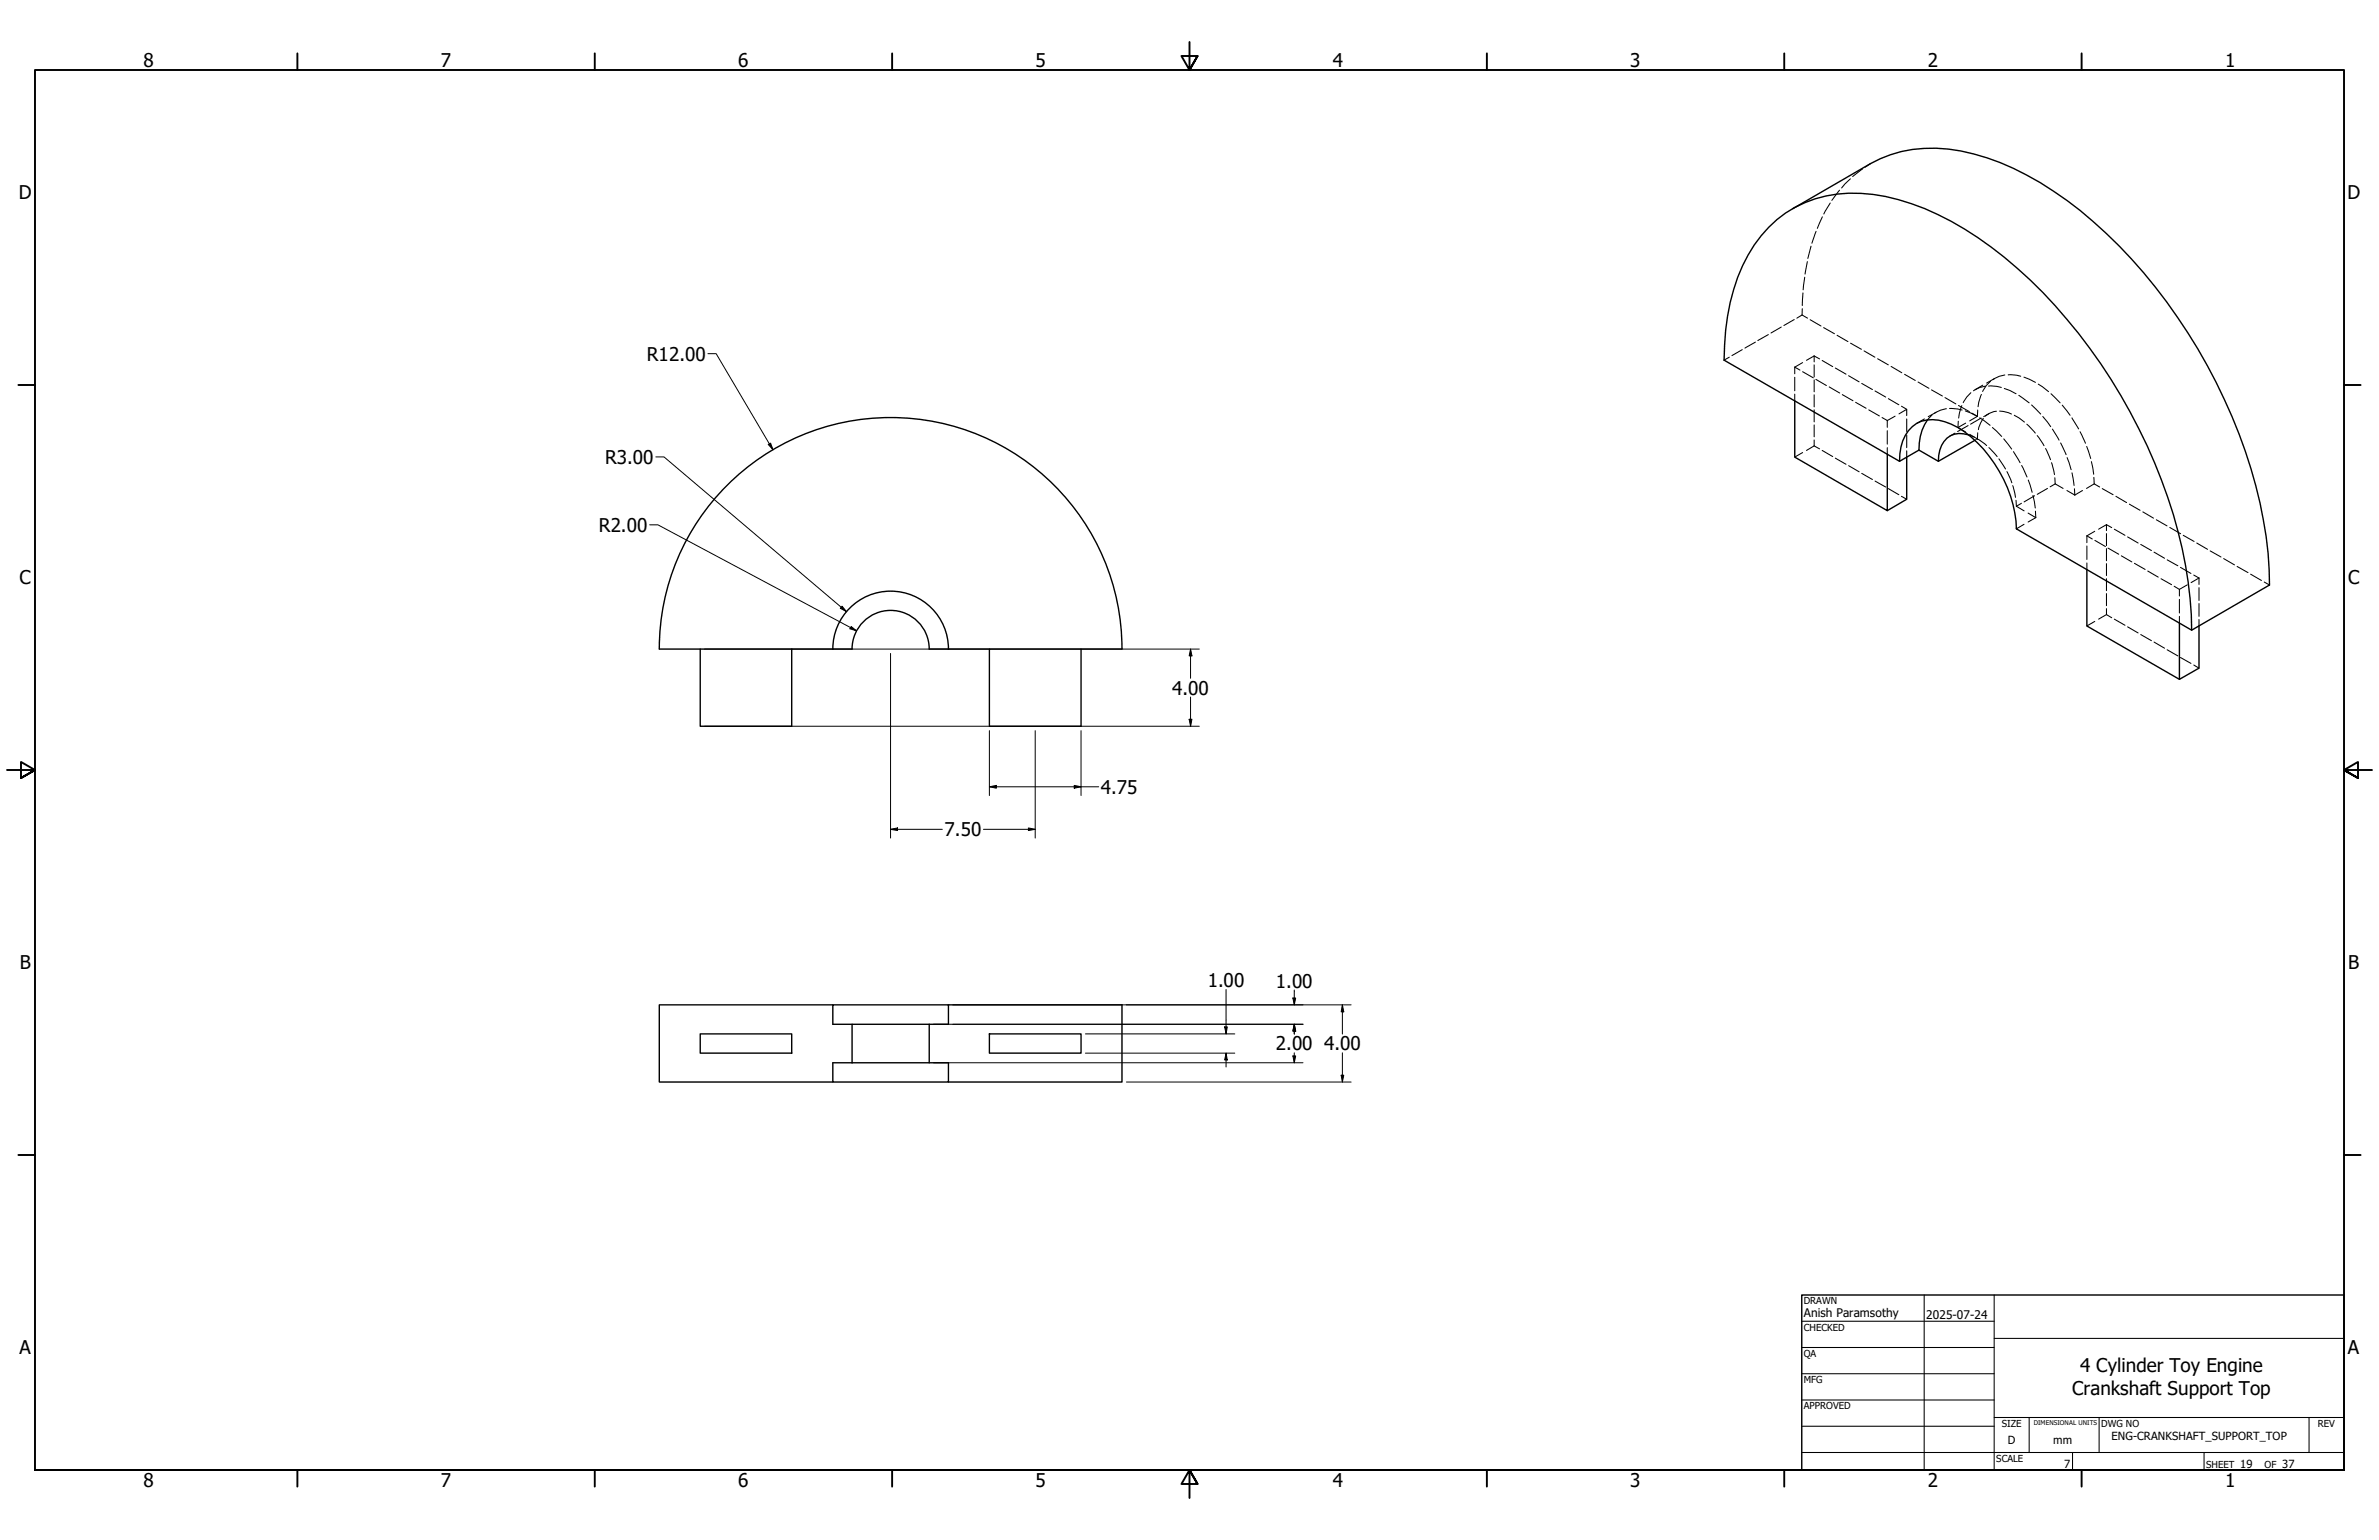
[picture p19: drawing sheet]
<svg xmlns="http://www.w3.org/2000/svg" width="864mm" height="559mm" viewBox="0 0 864 559" stroke-linecap="round" stroke-linejoin="round" font-family="sans-serif">
<defs><g id="words">
<g font-size="6.9">
<text x="52.1" y="24.4">8</text>
<text x="160" y="24.4">7</text>
<text x="268" y="24.4">6</text>
<text x="375.9" y="24.4">5</text>
<text x="483.9" y="24.4">4</text>
<text x="591.8" y="24.4">3</text>
<text x="699.8" y="24.4">2</text>
<text x="807.7" y="24.4">1</text>
<text x="6.9" y="72.3">D</text>
<text x="852.1" y="72.3">D</text>
<text x="234.8" y="130.9">R12.00</text>
<text x="219.6" y="168.3">R3.00</text>
<text x="217.4" y="192.9">R2.00</text>
<text x="7.1" y="212">C</text>
<text x="852.4" y="212">C</text>
<text x="425.5" y="252">4.00</text>
<text x="399.6" y="288">4.75</text>
<text x="342.9" y="303.4">7.50</text>
<text x="7.2" y="351.7">B</text>
<text x="852.4" y="351.7">B</text>
<text x="438.4" y="358.1">1.00</text>
<text x="463.2" y="358.3">1.00</text>
<text x="463.2" y="381.1">2.00</text>
<text x="480.6" y="381.1">4.00</text>
<text x="7.1" y="491.4">A</text>
<text x="852.3" y="491.4">A</text>
<text x="755.1" y="497.8">4 Cylinder Toy Engine</text>
<text x="752.2" y="506">Crankshaft Support Top</text>
<text x="52.1" y="539.4">8</text>
<text x="160" y="539.4">7</text>
<text x="268" y="539.4">6</text>
<text x="375.9" y="539.4">5</text>
<text x="483.9" y="539.4">4</text>
<text x="591.8" y="539.4">3</text>
<text x="699.8" y="539.4">2</text>
<text x="807.7" y="539.4">1</text>
</g>
<g font-size="4.3">
<text x="654.8" y="477.8">Anish Paramsothy</text>
<text x="699.3" y="478.6">2025-07-24</text>
</g>
<g font-size="4.1">
<text x="728.9" y="524.1">D</text>
<text x="745.4" y="524.1">mm</text>
<text x="766.5" y="522.6">ENG-CRANKSHAFT_SUPPORT_TOP</text>
<text x="749.4" y="532.6">7</text>
<text x="813.2" y="532.6">19</text>
<text x="828.5" y="532.6">37</text>
</g>
<g font-size="3.5">
<text x="654.8" y="473.2">DRAWN</text>
<text x="654.8" y="482.8">CHECKED</text>
<text x="654.8" y="492.3">QA</text>
<text x="654.8" y="501.8">MFG</text>
<text x="654.8" y="511.4">APPROVED</text>
<text x="726.7" y="517.7">SIZE</text>
<text x="762.8" y="517.7">DWG NO</text>
<text x="841.4" y="517.7">REV</text>
<text x="724.7" y="530.4">SCALE</text>
<text x="800.9" y="532.6">SHEET</text>
<text x="822.1" y="532.6">OF</text>
</g>
<text font-size="2.3" x="738.3" y="516.9">DIMENSIONAL UNITS</text>
</g></defs>
<!-- layer: Visible (ANSI) -->
<g fill="none" stroke="#000" stroke-width=".51">
<path d="M650.7 75.8l28.3-16.4a48.5 48.5 0 0 1 37.5-3.5 109 109 0 0 1 43.4 24.6 196.9 196.9 0 0 1 61.7 108.2 121 121 0 0 1 2.2 23.6l-28.2 16.4-63.6-36.8a47.1 47.1 0 0 0-21.2-36.8 15.4 15.4 0 0 0-15.1-1.4 13.9 13.9 0 0 0-6 11l-.2 2.7M651.5 145.5v20.4l33.6 19.4v-20.5M699.7 152.3a17.8 17.8 0 0 0-3.1 11M714.6 157.8a7.6 7.6 0 0 0-10.4 5.6l-.6 4M716.9 159.8l-13.3 7.6-7-4.1M263.9 176.1a84 84 0 0 1 91.6-18.2 84 84 0 0 1 51.8 77.6h-70a14 14 0 0 0-14-14 14 14 0 0 0-14 14h-70a83.7 83.7 0 0 1 24.6-59.4zM689.5 167.4l-63.6-36.7a77.3 77.3 0 0 1 8.7-38.2 42.3 42.3 0 0 1 40.9-22.3 82.5 82.5 0 0 1 37.7 12.9 163.1 163.1 0 0 1 45.4 43.3 192.6 192.6 0 0 1 35.7 84.8l1.2 11.7 .1 5.8M692.1 165.9v15.3l-7 4.1M696.6 163.3l-7.1 4.1M757.6 206.7v20.4l33.5 19.4M254.2 235.5v28h33.2v-28M302.3 235.5a21 21 0 0 1 21-21 21 21 0 0 1 21 21"/>
<path d="M359.2 235.5v28h33.2v-28M791.1 226.1v20.4l7.2-4.1v-15.3M254.2 375.2h33.2v6.9h-33.2zM302.3 364.6h-63v28h63M309.3 371.7h-7v-7.1h42v7.1h-7M344.3 364.6h63v28h-63M359.2 375.2h33.2v6.9h-33.2zM302.3 385.6h42v7h-42zM309.3 385.6v-13.9h28v13.9"/>
</g>
<!-- layer: Hidden (ANSI) -->
<g fill="none" stroke="#000" stroke-width=".38">
<path d="M679 59.4l-1.9 1.2M661.5 78.7l-1.8 4.2M664.4 73.7l-2.3 4M667.8 69l-2.8 3.7M671.7 64.9l-3.2 3.3M676.1 61.3l-3.6 2.8M656.1 94.9l-.8 4.5M657.4 89.3l-1.1 4.5M659.3 83.9l-1.6 4.4M646.6 118.7l-3.7 2.1M651.3 116l-3.7 2.1M654.2 114.3l-1.9 1.1"/>
<path d="M654.2 114.3l1.9 1.1M654.2 112v2.3M654.5 106.3l-.3 4.6M655.1 100.6l-.5 4.6M657.1 116l3.9 2.3M662 118.9l3.9 2.2M627.8 129.6l-1.9 1.1M632.5 126.9l-3.8 2.1M637.2 124.1l-3.8 2.2M641.9 121.4l-3.8 2.2M651.5 133.2v2.4M651.5 136.9v4.9"/>
<path d="M651.5 133.2l1.9 1.1M654.4 131.6l-2.9 1.6M654.4 134.9l3.8 2.2M658.6 129.2l-2.8 1.5M658.6 129.2v2.1M658.6 132.4v4.4M658.6 137.9v4.3M658.6 129.2l1.9 1M659.2 137.7l3.8 2.2M661.5 130.8l3.8 2.2M666.2 133.5l3.9 2.3M666.9 121.7l3.9 2.3"/>
<path d="M671.1 136.3l3.8 2.3M671.8 124.5l3.9 2.2M675.8 139.1l3.9 2.3M676.7 127.3l3.9 2.3M681.6 130.2l3.9 2.2M686.5 133l3.9 2.3M691.4 135.8l3.9 2.2M696.3 138.6l3.9 2.3M719.8 139.8l-2.8 1.6M722.6 138.4l-1.6 1.5-1.3 2.1M724 137.4l-2.8 1.6M727.8 136.1a8.8 8.8 0 0 0-4.3 1.6"/>
<path d="M729 136l3 .1 1.6 .4M734.7 136.8l4.2 1.9M739.9 139.4l3.7 2.7M651.5 143v2.5M658.6 143.3v4.3M658.6 148.7v4.4M658.6 154.2v4.3M658.6 159.6v2.2M664 140.4l3.8 2.2M668.8 143.2l3.9 2.2M673.6 146l3.8 2.1M678.4 148.7l3.8 2.2"/>
<path d="M680.7 141.9l3.8 2.2M683.2 151.5l1.9 1.1v2.5M685.1 156.3v4.9M685.5 144.7l3.8 2.2M688 151l-2.9 1.6M689.4 150.2l2.7-1.7v2.3M690.2 147.4l1.9 1.1M692.1 152v4.6M692.1 157.8v4.6M698.6 152l-2.9 1.7M701.2 141.5l3.9 2.2M701.3 150.7l-1.6 1.6"/>
<path d="M702.8 149.6l-2.8 1.6M706.1 144.3l3.9 2.3M706.6 148.3a9.1 9.1 0 0 0-4.4 1.7M707.7 148.2l4.6 .6M709.7 157.2l-1.9 1M710.8 155.1l2.7 1.7M710.9 152.8l-.1 2.3M710.9 147.1l4 2.3M712.2 147.2l-1.2 4.5M713.4 149.1l4.3 1.9M713.5 153.5l-2.7 1.6M714.4 154.4l-3.8 2.2"/>
<path d="M714.6 157.8l2.1 .8M715 157.6l2.8 1.7M715.5 142.5l-1.5 1.5-1.3 2.1M715.8 149.9l2 1.2M717.2 159.6l-.3 .2M717.6 159.2l3.6 2.5M717.8 159.3l-.3 .1M717.8 151.1l-2.8 1.6M717.9 157l-.1 2.3M717.9 148.8l-.1 2.3M718.6 151.6l3.8 2.7M719.1 151.7l-3.8 2.2"/>
<path d="M719.3 143.1l-1 2.8-.2 1.7M720 151.8l-1 1.6-.8 2.5M720.7 140.1a8.7 8.7 0 0 0-4.3 1.7M721.9 140.1l3 .1 1.6 .4M721.9 150.1l-1.8 1.1M723.3 155.1l3.3 3.3M724.7 149.2a7.1 7.1 0 0 0-4 1.8M725.9 149.2l3.1 .5 1.2 .5M727.4 159.3l2.8 3.6M727.6 141l4.2 1.9M731.2 150.7l3.7 2.5M732.9 143.4l3.7 2.8"/>
<path d="M735.8 153.9l3 3.3M737.5 146.9l3.3 3.3M739.5 158.1l2.5 3.6M741.6 151.1l2.8 3.7M744.5 142.9l3.3 3.3M745 155.7l2.5 4M748.6 147l2.9 3.7M752.2 151.6l2.4 4M755.1 156.7l1.9 4.1M654.4 164.2l-2.9 1.7M658.6 161.8l-2.8 1.6M658.6 161.8l1.9 1.1"/>
<path d="M661.5 163.4l3.8 2.3M666.2 166.2l3.9 2.3M671.1 169l3.8 2.2M675.8 171.8l3.9 2.2M680.7 174.6l3.8 2.1M685.1 162.4v2.4M685.5 177.3l3.8 2.2M692.1 163.6v2.3M722 162.4l3 3.3M725.6 166.5l2.4 3.7M728.5 171.1l1.8 4.1M730.6 176.2l1 4.3"/>
<path d="M730.9 163.9l2.4 4M733.9 168.9l1.9 4.2M736.3 174.2l1.4 4.4M738 179.8l.8 4.5M738.6 179.9l-3.8 2.2M742.6 162.8l1.7 4M743.3 177.2l-3.8 2.2M744.7 167.9l1.1 4.3M745.9 173.4l.2 2.2M746.1 175.6l2.8 1.6M746.1 175.6l-1.9 1.1M748 160.7l2 4.3"/>
<path d="M750.3 178l2.9 1.6M750.4 166.1l1.4 4.3M752.2 171.6l.7 4.5M753 177.4l.2 2.2M756 178l-2.8 1.6M757.5 162l1.5 4.4M759.2 167.5l.8 4.6M760.1 173.2l.1 2.4M760.2 175.6l-2.8 1.6M760.2 175.6l2 1.1M763.1 177.3l4 2.2M690.2 180.1l1.9 1.1"/>
<path d="M731.8 181.5l.2 2.2M732 183.7l2.8 1.7M733.8 182.6l-1.8 1.1M734.8 190.2l-2.8 1.7M736.2 186.2l2.8 1.6M738.9 185.5l.1 2.3M739 187.8l-2.8 1.6M757.6 194.4v2.5M757.6 198.1v4.9M757.6 194.4l1.9 1.2M760.4 192.8l-2.8 1.6M760.5 196.1l3.8 2.2"/>
<path d="M764.7 190.4l1.9 1.1M764.7 190.4v2.1M764.7 193.6v4.4M764.7 199.1v4.4M764.7 190.4l-2.9 1.6M765.2 198.9l3.9 2.2M767.5 192l3.9 2.2M768.1 180.1l3.9 2.3M772.4 194.8l3.8 2.2M773 182.9l3.9 2.3M777.1 197.5l3.9 2.3M777.9 185.7l3.8 2.3"/>
<path d="M782.8 188.6l3.8 2.2M787.7 191.4l3.9 2.3M792.5 194.2l4 2.3M797.4 197l4 2.3M802.3 199.9l4 2.2M757.6 204.3v2.4M764.7 204.5v4.4M764.7 210v4.3M764.7 215.4v4.4M770.1 201.7l3.8 2.2M774.8 204.4l3.9 2.2M779.7 207.2l3.8 2.2"/>
<path d="M781.9 200.3l3.8 2.3M784.5 210l3.8 2.2M786.7 203.1l3.9 2.2M789.2 212.7l1.9 1.2M791.1 213.9v2.4M791.1 217.5v4.9M791.5 205.9l3.8 2.2M794 212.2l-2.9 1.7M796.4 208.7l1.9 1M798.3 209.7l-2.9 1.7M798.3 209.7v2.4M798.3 213.2v4.7"/>
<path d="M798.3 219v4.6M807.2 202.7l3.9 2.3M812.1 205.5l3.9 2.3M817 208.3l3.9 2.3M821.9 211.2l1.9 1.1M760.4 225.5l-2.8 1.6M764.7 223l1.9 1.2M764.7 220.9v2.1M764.7 223l-2.9 1.7M767.5 224.7l3.9 2.2M772.4 227.5l3.8 2.2M777.1 230.3l3.9 2.2"/>
<path d="M781.9 233l3.8 2.2M786.7 235.8l3.9 2.2M791.1 223.6v2.5M791.5 238.6l3.8 2.1M798.3 224.8v2.3M796.4 241.3l1.9 1.1"/>
</g>
<!-- layer: Border (ANSI) -->
<g fill="none" stroke="#000" stroke-width=".7">
<path d="M107.9 19.4v6M215.9 19.4v6M323.8 19.4v6M431.8 15.2v10.2l-2.9-5.1h5.8l-2.9 5.1 2.9-5.1M539.8 19.4v6M647.7 19.4v6M755.6 19.4v6M6.7 139.7h6M850.9 139.7h6M2.5 279.4h10.2l-5.1-2.9v5.8l5.1-2.9-5.1 2.9M861.1 279.4h-10.2l5.1-2.9v5.8l-5.1-2.9 5.1 2.9M6.7 419.1h6"/>
<path d="M850.9 419.1h6M12.7 533.4v-508h838.2v508h-838.2h838.2M107.9 533.4v6M215.9 533.4v6M323.8 533.4v6M434.7 538.5l-2.9-5.1 2.9 5.1h-5.8l2.9-5.1v10.2M539.8 533.4v6M647.7 533.4v6M755.6 533.4v6"/>
</g>
<!-- layer: Title (ANSI) -->
<g fill="none" stroke="#000" stroke-width=".38">
<path d="M654 479.4h69.9M698.5 469.9v63.5M723.9 469.9v63.5M654 488.9h69.9M654 498.5h69.9M723.9 485.6h127M654 508h69.9M654 517.5h69.9M723.9 514.3h127M736.6 514.3v12.7M762 514.3v12.7M838.2 514.3v12.7"/>
<path d="M654 527h196.9M752.3 527v6.4M800.1 527v6.4"/>
</g>
<path d="M654 469.9h196.9v63.5h-196.9z" fill="none" stroke="#000" stroke-width=".51"/>
<!-- layer: Dimension (ANSI) -->
<g fill="none" stroke="#000" stroke-width=".36">
<path d="M257 128.3h3l20.6 34.9M238.1 165.8h2.9l66.3 56.1M278.9 161.3l.8-.5 .9 2.4zM235.8 190.4h3l72.2 38.5M305.7 220l1.6 1.9-2.2-1.2zM255.8 235.5h179.6M309 227.3l2 1.6-2.5-.7zM323.3 237.1v67M432.2 235.5l.5 2.5h-1zM432.2 235.5v10.6M432.2 252.9v10.6M255.8 263.5h179.6"/>
<path d="M359.2 265.1v23.6M375.8 265.1v39M392.4 265.1v23.6M431.7 261h1l-.5 2.5zM359.2 285.5l2.5-.5v1zM359.2 285.5h39.6M390 285l2.4 .5-2.4 .5zM323.3 300.9l2.5-.5v1zM323.3 300.9h18.8M357 300.9h18.8M373.3 300.4l2.5 .5-2.5 .5zM445.1 359v16.2"/>
<path d="M469.8 359.2v5.4M338.9 371.7h134.1M345.9 364.6h144.6M394 375.2h54.2M444.6 372.6h.9l-.4 2.6zM469.3 362.1h1l-.5 2.5zM469.8 371.7l.5 2.4h-1zM469.8 371.7v3.5M487.3 364.6l.5 2.6h-.9zM487.3 364.6v10.6M338.9 385.6h134.1M394 382.1h54.2"/>
<path d="M408.9 392.6h81.6M445.1 382.1l.4 2.5h-.9zM445.1 382.1v5.1M469.3 383.2h1l-.5 2.4zM469.8 382v3.6M486.9 390.1h.9l-.5 2.5zM487.3 382v10.6"/>
</g>
<g fill="#000">
<path d="M278.9 161.3l.8-.5 .9 2.4zM305.7 220l1.6 1.9-2.2-1.2zM309 227.3l2 1.6-2.5-.7zM432.2 235.5l.5 2.5h-1zM431.7 261h1l-.5 2.5zM359.2 285.5l2.5-.5v1zM390 285l2.4 .5-2.4 .5zM323.3 300.9l2.5-.5v1zM373.3 300.4l2.5 .5-2.5 .5zM444.6 372.6h.9l-.4 2.6zM469.3 362.1h1l-.5 2.5zM469.8 371.7l.5 2.4h-1z"/>
<path d="M487.3 364.6l.5 2.6h-.9zM445.1 382.1l.4 2.5h-.9zM469.3 383.2h1l-.5 2.4zM486.9 390.1h.9l-.5 2.5z"/>
</g>
<use href="#words"/>
</svg>
